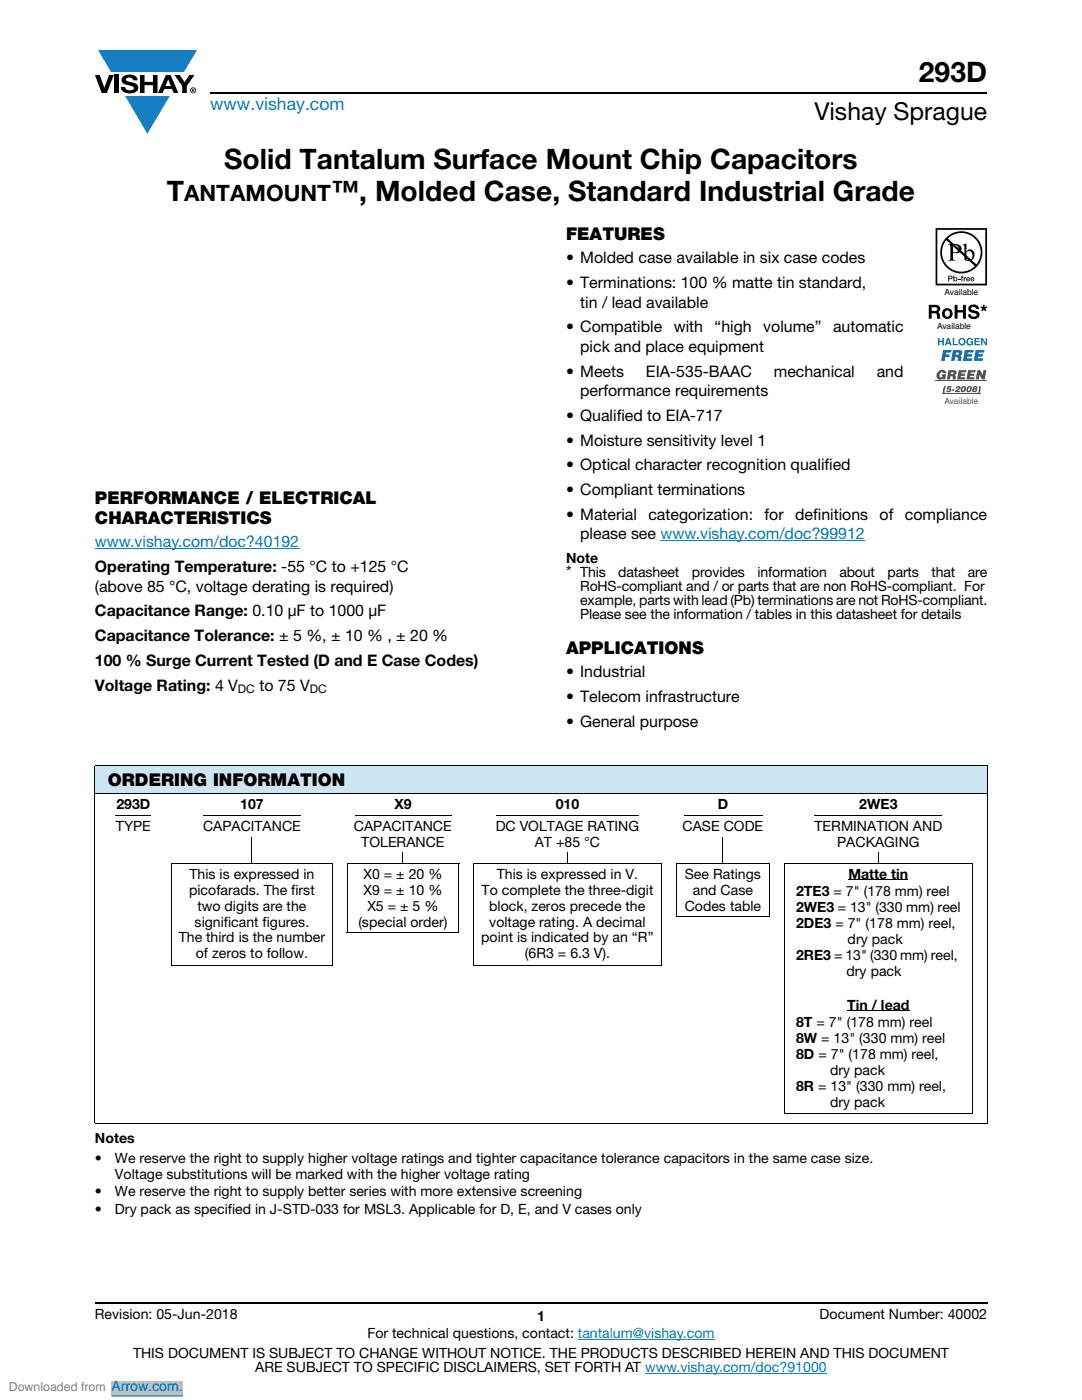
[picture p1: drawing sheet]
<svg xmlns="http://www.w3.org/2000/svg" width="216mm" height="279mm" viewBox="0 0 216 279" stroke-linecap="round" stroke-linejoin="round" font-family="sans-serif">
<defs><g id="words">
<g font-size="5.6">
<text x="183.4" y="16.4">293D</text>
<text x="44.7" y="33.8">Solid Tantalum Surface Mount Chip Capacitors</text>
<text x="33.3" y="40.1">T</text>
<text x="66.1" y="40.1">™, Molded Case, Standard Industrial Grade</text>
</g>
<text font-size="4.9" x="162.5" y="24">Vishay Sprague</text>
<text font-size="4.5" x="36.7" y="40.1">ANTAMOUNT</text>
<text font-size="3.5" fill="#007ec4" x="42" y="21.9">www.vishay.com</text>
<g font-size="3.5">
<text x="112.9" y="47.9">FEATURES</text>
<text x="18.9" y="100.6">PERFORMANCE / ELECTRICAL</text>
<text x="18.9" y="104.5">CHARACTERISTICS</text>
<text x="112.9" y="130.4">APPLICATIONS</text>
<text x="21.5" y="156.9">ORDERING INFORMATION</text>
</g>
<g font-size="3.2">
<text x="112.9" y="52.6">• Molded case available in six case codes</text>
<text x="112.9" y="57.5">• Terminations: 100 % matte tin standard,</text>
<text x="115.8" y="61.4">tin / lead available</text>
<text x="112.9" y="66.3">• Compatible</text>
<text x="115.8" y="70.2">pick and place equipment</text>
<text x="134.4" y="66.3">with</text>
<text x="142.6" y="66.3">“high</text>
<text x="152.3" y="66.3">volume”</text>
<text x="166.2" y="66.3">automatic</text>
<text x="112.9" y="75.2">• Meets</text>
<text x="128.9" y="75.2">EIA-535-BAAC</text>
<text x="154.4" y="75.2">mechanical</text>
<text x="175" y="75.2">and</text>
<text x="112.9" y="84">• Qualified to EIA-717</text>
<text x="115.8" y="79">performance requirements</text>
<text x="112.9" y="88.9">• Moisture sensitivity level 1</text>
<text x="112.9" y="93.9">• Optical character recognition qualified</text>
<text x="112.9" y="98.8">• Compliant terminations</text>
<text x="112.9" y="103.7">• Material</text>
<text x="115.8" y="107.6">please see www.vishay.com/doc?99912</text>
<text x="129.4" y="103.7">categorization:</text>
<text x="152.6" y="103.7">for</text>
<text x="158.7" y="103.7">definitions</text>
<text x="175.5" y="103.7">of</text>
<text x="180.6" y="103.7">compliance</text>
<text x="18.9" y="114.2">Operating Temperature: -55 °C to +125 °C</text>
<text x="18.9" y="118">(above 85 °C, voltage derating is required)</text>
<text x="112.9" y="115.1">*</text>
<text x="18.9" y="123">Capacitance Range: 0.10 μF to 1000 μF</text>
<text x="18.9" y="127.9">Capacitance Tolerance: ± 5 %, ± 10 % , ± 20 %</text>
<text x="18.9" y="132.9">100 % Surge Current Tested (D and E Case Codes)</text>
<text x="18.9" y="137.8">Voltage Rating: 4 V</text>
<text x="51.8" y="137.8">to 75 V</text>
<text x="112.9" y="135.1">• Industrial</text>
<text x="112.9" y="140.1">• Telecom infrastructure</text>
<text x="112.9" y="145">• General purpose</text>
</g>
<text font-size="3.2" fill="#007ec4" x="18.9" y="109.2">www.vishay.com/doc?40192</text>
<g font-size="2.8">
<text x="112.9" y="112.3">Note</text>
<text x="115.8" y="115.1">This</text>
<text x="115.8" y="118">RoHS-compliant and / or parts that are non RoHS-compliant. For</text>
<text x="123.4" y="115.1">datasheet</text>
<text x="138" y="115.1">provides</text>
<text x="151.2" y="115.1">information</text>
<text x="167.5" y="115.1">about</text>
<text x="177.1" y="115.1">parts</text>
<text x="185.9" y="115.1">that</text>
<text x="193.1" y="115.1">are</text>
<text x="115.8" y="120.8">example, parts with lead (Pb) terminations are not RoHS-compliant.</text>
<text x="115.8" y="123.6">Please see the information / tables in this datasheet for details</text>
<text x="23.2" y="161.4">293D</text>
<text x="47.9" y="161.4">107</text>
<text x="78.7" y="161.4">X9</text>
<text x="110.9" y="161.4">010</text>
<text x="143.2" y="161.4">D</text>
<text x="171.5" y="161.4">2WE3</text>
<text x="23.1" y="165.8">TYPE</text>
<text x="40.5" y="165.8">CAPACITANCE</text>
<text x="70.6" y="165.8">CAPACITANCE</text>
<text x="98.9" y="165.8">DC VOLTAGE RATING</text>
<text x="136.2" y="165.8">CASE CODE</text>
<text x="162.5" y="165.8">TERMINATION AND</text>
<text x="72.1" y="169">TOLERANCE</text>
<text x="106.7" y="169">AT +85 °C</text>
<text x="167" y="169">PACKAGING</text>
<text x="37.7" y="178.6">picofarads. The first</text>
<text x="37.8" y="175.4">This is expressed in</text>
<text x="72.5" y="175.4">X0 = ± 20 %</text>
<text x="72.5" y="178.6">X9 = ± 10 %</text>
<text x="96.1" y="178.6">To complete the three-digit</text>
<text x="99.1" y="175.4">This is expressed in V.</text>
<text x="136.7" y="175.4">See Ratings</text>
<text x="138.2" y="178.6">and Case</text>
<text x="158.9" y="178.9">2TE3 = 7&quot; (178 mm) reel</text>
<text x="169.3" y="175.4">Matte tin</text>
<text x="38.8" y="184.9">significant figures.</text>
<text x="39.4" y="181.7">two digits are the</text>
<text x="71.5" y="184.9">(special order)</text>
<text x="73.3" y="181.7">X5 = ± 5 %</text>
<text x="97.6" y="181.7">block, zeros precede the</text>
<text x="97.6" y="184.9">voltage rating. A decimal</text>
<text x="136.6" y="181.7">Codes table</text>
<text x="158.9" y="185.3">2DE3 = 7&quot; (178 mm) reel,</text>
<text x="158.9" y="182.1">2WE3 = 13&quot; (330 mm) reel</text>
<text x="35.7" y="188.1">The third is the number</text>
<text x="39.1" y="191.3">of zeros to follow.</text>
<text x="96" y="188.1">point is indicated by an “R”</text>
<text x="104.7" y="191.3">(6R3 = 6.3 V).</text>
<text x="158.9" y="191.6">2RE3 = 13&quot; (330 mm) reel,</text>
<text x="169.1" y="188.4">dry pack</text>
<text x="168.9" y="194.8">dry pack</text>
<text x="169.1" y="201.5">Tin / lead</text>
<text x="158.9" y="205">8T = 7&quot; (178 mm) reel</text>
<text x="158.9" y="208.2">8W = 13&quot; (330 mm) reel</text>
<text x="158.9" y="211.4">8D = 7&quot; (178 mm) reel,</text>
<text x="165.6" y="214.5">dry pack</text>
<text x="158.9" y="217.7">8R = 13&quot; (330 mm) reel,</text>
<text x="165.6" y="220.9">dry pack</text>
<text x="18.9" y="228.2">Notes</text>
<text x="18.9" y="232.1">•</text>
<text x="22.9" y="232.1">We reserve the right to supply higher voltage ratings and tighter capacitance tolerance capacitors in the same case size.</text>
<text x="18.9" y="238.8">•</text>
<text x="22.9" y="235.2">Voltage substitutions will be marked with the higher voltage rating</text>
<text x="22.9" y="238.8">We reserve the right to supply better series with more extensive screening</text>
<text x="18.9" y="242.3">•</text>
<text x="22.9" y="242.3">Dry pack as specified in J-STD-033 for MSL3. Applicable for D, E, and V cases only</text>
<text x="18.9" y="263.3">Revision: 05-Jun-2018</text>
<text x="107.2" y="263.6">1</text>
<text x="163.6" y="263.3">Document Number: 40002</text>
<text x="73.3" y="267.1">For technical questions, contact: tantalum@vishay.com</text>
<text x="26.5" y="271">THIS DOCUMENT IS SUBJECT TO CHANGE WITHOUT NOTICE. THE PRODUCTS DESCRIBED HEREIN AND THIS DOCUMENT</text>
<text x="50.9" y="273.8">ARE SUBJECT TO SPECIFIC DISCLAIMERS, SET FORTH AT www.vishay.com/doc?91000</text>
</g>
<text font-size="2.8" fill="#00f" x="22.2" y="277.6">Arrow.com.</text>
<text font-size="2.5" fill="#808080" x="1.8" y="277.6">Downloaded from</text>
<g font-size="2.4">
<text x="47.5" y="138.4">DC</text>
<text x="61.8" y="138.4">DC</text>
</g>
<g font-size="1.7">
<text x="188.5" y="58.9">Available</text>
<text x="187" y="65.6">Available</text>
</g>
<text font-size="1.7" fill="#1f9047" x="188.5" y="80.6">Available</text>
</g></defs>
<g fill="#147fc3">
<path d="M19.6 10h19.7l-2.6 4.3h-1.1h-13.5z"/>
<path d="M25 19.2h8.9l-4.5 7.5z"/>
</g>
<g fill="#000">
<path d="M18.9 15h1l.9 2.5 1-2.5h.9l-1.4 3.6h-1zM22.9 15h.9v3.6h-.9zM24.6 15.3a2.1 2.1 0 0 1 2.8 .3l.1 .4h-.9a.79 .79 0 0 0-.7-.5 .79 .79 0 0 0-.8 .4l.3 .3 1 .2a1.08 1.08 0 0 1 1.2 1 1.08 1.08 0 0 1-1.1 1.2 1.73 1.73 0 0 1-2.4-1.2h.9a.96 .96 0 0 0 .8 .6 .96 .96 0 0 0 .9-.4 1.31 1.31 0 0 0-1.2-.6 1.03 1.03 0 0 1-1.1-.6 1.03 1.03 0 0 1 .2-1.1zM27.9 15h.9v1.3h1.7v-1.3h.9v3.6h-.9v-1.6h-1.7v1.6h-.9zM34.8 15h1.1l.9 1.4 1-1.4h1l-1.5 2.2v1.4h-.9v-1.4z"/>
<path d="M33.6 15.9l.5 1.3h-1.1zM33.1 15l-1.6 3.6h1l.3-.8h1.5l.3 .8h1l-1.6-3.6z"/>
<path d="M38.4 17.8h.2v.2h-.2zM38.3 17.7v.7h.1v-.3l.4 .3-.2-.3 .2-.2-.1-.2z"/>
<path d="M38.1 18a.46 .46 0 0 1 .9 0 .46 .46 0 0 1-.9 0zM37.9 18a.6 .6 0 0 0 1.2 0 .6 .6 0 0 0-1.2 0z"/>
</g>
<path d="M42 18.6h155M18.9 260h178.1" fill="none" stroke="#000" stroke-width=".36"/>
<path d="M18.9 109.5h40.8M131.8 107.9h40.8M115.3 267.3h27.3M128.7 274h36.3" fill="none" stroke="#007ec4" stroke-width=".2"/>
<g fill="#fff">
<path d="M28.7 48.7h64.2v35h-64.2z"/>
<path d="M185.3 45.5h11.7v35.4h-11.7z"/>
</g>
<g fill="#0160ae">
<path d="M187.2 67.5h.3v.5h.5v-.5h.3v1.4h-.3v-.6h-.5v.6h-.3z"/>
<path d="M190.1 67.5h.3v1.2h.7v.2h-1z"/>
<path d="M193 67.7a.68 .68 0 0 1 1.2 .2l-.9-.2a.55 .55 0 0 0-.2 .6 .55 .55 0 0 0 .4 .4l.4-.3h-.3v-.3h.6v.8h-.2l-.1-.2a.71 .71 0 0 1-1 0 .71 .71 0 0 1 .1-1z"/>
<path d="M194.5 67.5h1v.2h-.8v.3h.8v.3h-.8v.4h.8v.2h-1z"/>
<path d="M195.8 67.5h.3l.6 1v-1h.3v1.4h-.3l-.6-1v1h-.3z"/>
<path d="M188.2 69.9h1.7l-.1 .5h-1l-.1 .4h.8l-.1 .5h-.8l-.1 .7h-.7z"/>
<path d="M192.5 69.9h1.8l-.1 .5h-1.1v.3h.9l-.1 .5h-.9l-.1 .3h1.1l-.1 .5h-1.8z"/>
<path d="M194.7 69.9h1.7v.5h-1.1v.3h.8v.5h-.9l-.1 .3h1.1l-.1 .5h-1.8z"/>
<path d="M189.2 67.8l-.2 .6h.4zM189 67.5h.4l.5 1.4h-.3l-.1-.3h-.6l-.1 .3h-.3z"/>
<path d="M191.5 68.2a.47 .47 0 0 0 .9 0 .47 .47 0 0 0-.9 0zM191.2 68.2a.75 .75 0 0 1 1.5 0 .75 .75 0 0 1-1.5 0z"/>
<path d="M190.8 70.4l-.1 .4 .6-.1-.1-.3zM190.1 69.9l1.8 .1a.63 .63 0 0 1-.3 1l.2 .3v.7h-.7v-.6l-.3-.1h-.2l-.1 .7h-.7z"/>
</g>
<g fill="#000">
<path d="M191.2 55.6h.4v.2h-.4zM191.9 55.1l.3-.1-.2 .2 .2 .1v.2h-.2v.6h-.1v-.6h-.2zM192.3 55.3h.2v.2l.3-.2v.2h-.3v.6h-.2zM190.5 60.8h.6v1.1h1.1v-1.1h.5v2.8h-.5v-1.2h-1.1v1.2h-.6zM193.5 61a1.15 1.15 0 0 1 1.9 .7h-.6v-.2a.68 .68 0 0 0-1-.1v.3l.2 .2a1.29 1.29 0 0 1 1.4 .9 1.17 1.17 0 0 1-1.1 .9 1.17 1.17 0 0 1-1.1-.9h.5l.1 .1a.67 .67 0 0 0 1.1-.1l-.3-.2-.5-.2a.81 .81 0 0 1-.9-.5 .81 .81 0 0 1 .3-.9zM195.7 61.2l.4 .1v-.5h.4v.5l.4-.1 .1 .3-.5 .1 .3 .4-.2 .1-.3-.3-.3 .3-.2-.1 .3-.4-.4-.1z"/>
<path d="M189.1 47.6a3.9 3.9 0 0 1 5.3-.1 3.9 3.9 0 0 1 .4 5.3zM188.8 47.9l5.7 5.2a3.9 3.9 0 0 1-5.3 .1 3.9 3.9 0 0 1-.4-5.3zM187.6 50.4a4.2 4.2 0 0 0 8.4 0 4.2 4.2 0 0 0-8.4 0z"/>
<path d="M189.4 55.2v.3h.4v-.3zM189.2 55l.7 .1 .2 .3-.2 .3h-.5v.4h-.2z"/>
<path d="M190.2 48.9v1.4a.75 .75 0 0 0 1.1-.7 .75 .75 0 0 0-1.1-.7zM189.2 48.7a2.81 2.81 0 0 1 2.4 .4 .97 .97 0 0 1 0 1.2 .97 .97 0 0 1-1.2 .2l-.2-.1v1.1v.3l.5 .2h-1.5l.3-.1 .1-.4v-2.3v-.2z"/>
<path d="M190.4 55.7a.26 .26 0 0 0 .5 0 .26 .26 0 0 0-.5 0zM190.2 55h.2v.4a.38 .38 0 0 1 .5 .1 .38 .38 0 0 1 0 .5 .38 .38 0 0 1-.5 0l-.2 .1z"/>
<path d="M192.8 50.3v1.4l.2 .1a.72 .72 0 0 0 .8 0 .72 .72 0 0 0 .3-.8 .72 .72 0 0 0-.4-.8 .72 .72 0 0 0-.9 .1zM192.1 48.9l.7-.3v1.6a.89 .89 0 0 1 1.1-.4 .89 .89 0 0 1 .6 1.1 1.23 1.23 0 0 1-.7 1.1 1.23 1.23 0 0 1-1.4-.2v-2.7z"/>
<path d="M193 55.5v.2h.4l-.2-.3zM193 55.4h.4l.2 .4h-.6v.1h.5a.42 .42 0 0 1-.6 .1 .42 .42 0 0 1 .1-.6z"/>
<path d="M193.9 55.5l-.1 .2h.4l-.2-.3zM193.8 55.4h.5l.1 .4h-.6l.1 .1h.5a.42 .42 0 0 1-.7 .1 .42 .42 0 0 1 .1-.6z"/>
<path d="M187 45.9h9.6v10.7h-9.6zM186.7 45.5v11.5h10.3v-11.5z"/>
<path d="M185.9 61.3v.8l.9-.1a.38 .38 0 0 0 .1-.6zM185.3 60.8h1.4a.78 .78 0 0 1 .8 .5 .78 .78 0 0 1-.1 .8l-.2 .2a.97 .97 0 0 1 .4 1.2l.1 .1h-.7l-.2-1-.9-.1v1.1h-.6z"/>
<path d="M188.8 62a.63 .63 0 0 0-.3 .8 .63 .63 0 0 0 .8 .3 .63 .63 0 0 0 .2-.7 .63 .63 0 0 0-.7-.4zM187.9 62.6a1.1 1.1 0 0 1 2.2 0 1.1 1.1 0 0 1-2.2 0z"/>
</g>
<path d="M186.7 76h10.3" fill="none" stroke="#1f9047" stroke-width=".2"/>
<g fill="#1f9047">
<path d="M187.2 74.2a.91 .91 0 0 1 .9-.4 .91 .91 0 0 1 .7 .7h-.6l-.3-.2a.56 .56 0 0 0-.4 .4 .56 .56 0 0 0 .3 .6l.3-.2h-.2v-.4h.9l-.2 1h-.4v-.1a.82 .82 0 0 1-1.1 0 .82 .82 0 0 1-.1-1.1z"/>
<path d="M191.3 73.9h1.5v.4h-1v.3h.8l-.1 .4h-.8v.3h.9l-.1 .4h-1.5z"/>
<path d="M193.2 73.9h1.5l-.1 .4h-.9v.3h.7v.4h-.8l-.1 .3h1l-.1 .4h-1.6z"/>
<path d="M195 73.9h.6l.5 1 .1-1h.6l-.3 1.8h-.6l-.5-1-.1 1h-.6z"/>
<path d="M188.5 77h.3l-.3 .8v.8h-.3v-.8z"/>
<path d="M189.1 77.1h.8l-.1 .2h-.5l-.1 .2h.5a.52 .52 0 0 1-.2 .8 .52 .52 0 0 1-.7-.3h.5l.2-.1-.2-.2h-.4z"/>
<path d="M190 77.7h.4v.3h-.5z"/>
<path d="M190.8 77.2a.5 .5 0 0 1 .5-.2 .5 .5 0 0 1 .4 .4l-.7 .6h.6l-.1 .3h-1l.8-.9-.1-.1-.2 .2h-.4z"/>
<path d="M189.8 74.3l-.1 .4 .5-.1 .1-.1-.1-.1zM189.3 73.9l1.5 .1a.54 .54 0 0 1-.3 .9l.2 .2v.6h-.6v-.5l-.3-.1h-.1l-.2 .6h-.6z"/>
<path d="M192.2 77.4l-.2 .5 .2 .1 .2-.5-.1-.2zM191.9 77.2a.51 .51 0 0 1 .8 .1 .66 .66 0 0 1-.2 .8 .66 .66 0 0 1-.8 0v-.5z"/>
<path d="M193.3 77.4l-.1 .5 .1 .1 .3-.5-.2-.2zM193.1 77.2a.51 .51 0 0 1 .8 .1 .66 .66 0 0 1-.2 .8 .66 .66 0 0 1-.8 0l-.1-.5z"/>
</g>
<path d="M188 78.5h7.7" fill="none" stroke="#1f9047" stroke-width=".2"/>
<g fill="#1f9047">
<path d="M195.3 77h.3l.1 .8a.72 .72 0 0 1-.7 .8l.3-.8z"/>
<path d="M194.5 77.3l-.1 .2h.2l.1-.2zM194.4 77.8v.2h.2v-.2zM194.2 77.2a.52 .52 0 0 1 .8 .2l-.2 .2 .2 .3a.55 .55 0 0 1-.5 .4 .55 .55 0 0 1-.6-.4l.3-.3-.1-.2z"/>
</g>
<path d="M18.9 152.8h178.1v5.5h-178.1z" fill="#cce5f3"/>
<g fill="none" stroke="#000" stroke-width=".2">
<path d="M18.9 152.8h178.1M18.9 158.3h178.1M18.9 152.9v71.2M197 152.9v71.2M23.1 162.7h7M34.3 172.3h32.1M34.3 172.3v20.4M40.7 162.7h19.3M50.3 167.2v5.1M66.3 172.3v20.5M69.3 172.3v13.9M69.3 172.3h22.4"/>
<path d="M70.9 162.7h19.2M80.4 170.1v2.2M91.6 172.3v14M94.6 172.3h37.4M94.6 172.3v20.4M99.2 162.7h28.2M113.2 170.1v2.2M131.9 172.3v20.5M134.9 172.3h18.8M134.9 172.3v10.6M136.6 162.7h15.6M144.1 167.2v5.1"/>
<path d="M153.6 172.3v10.7M156.6 172.3h37.5M156.6 172.3v49.9M162.6 162.7h25.2M169.3 175.6h12M175.3 170.1v2.2M194 172.3v49.9M34.2 192.7h32.1M69.2 186.2h22.4M94.5 192.7h37.4M134.8 182.9h18.8M169.1 201.7h12.4"/>
<path d="M18.9 224.2h178.1M156.5 222.2h37.5"/>
</g>
<path d="M23.1 162.6v.2zM40.7 162.6v.2zM50.2 172.3l.2 .1zM70.8 162.6l.1 .2zM80.3 172.3l.2 .1zM99.1 162.6l.1 .2zM113.1 172.3l.2 .1zM136.5 162.6l.1 .2zM144 172.3l.2 .1zM162.5 162.6l.1 .2zM175.2 172.3l.1 .1z" fill="#000"/>
<path d="M0 276.9h70.6" fill="none" stroke="#fff" stroke-width="2.5" stroke-linecap="butt"/>
<path d="M22.2 275.6h14.3v2.6h-14.3z" fill="#c0c0c0"/>
<path d="M22.2 278.6h14.3" fill="none" stroke="#00f" stroke-width=".2"/>
<use href="#words"/>
</svg>
